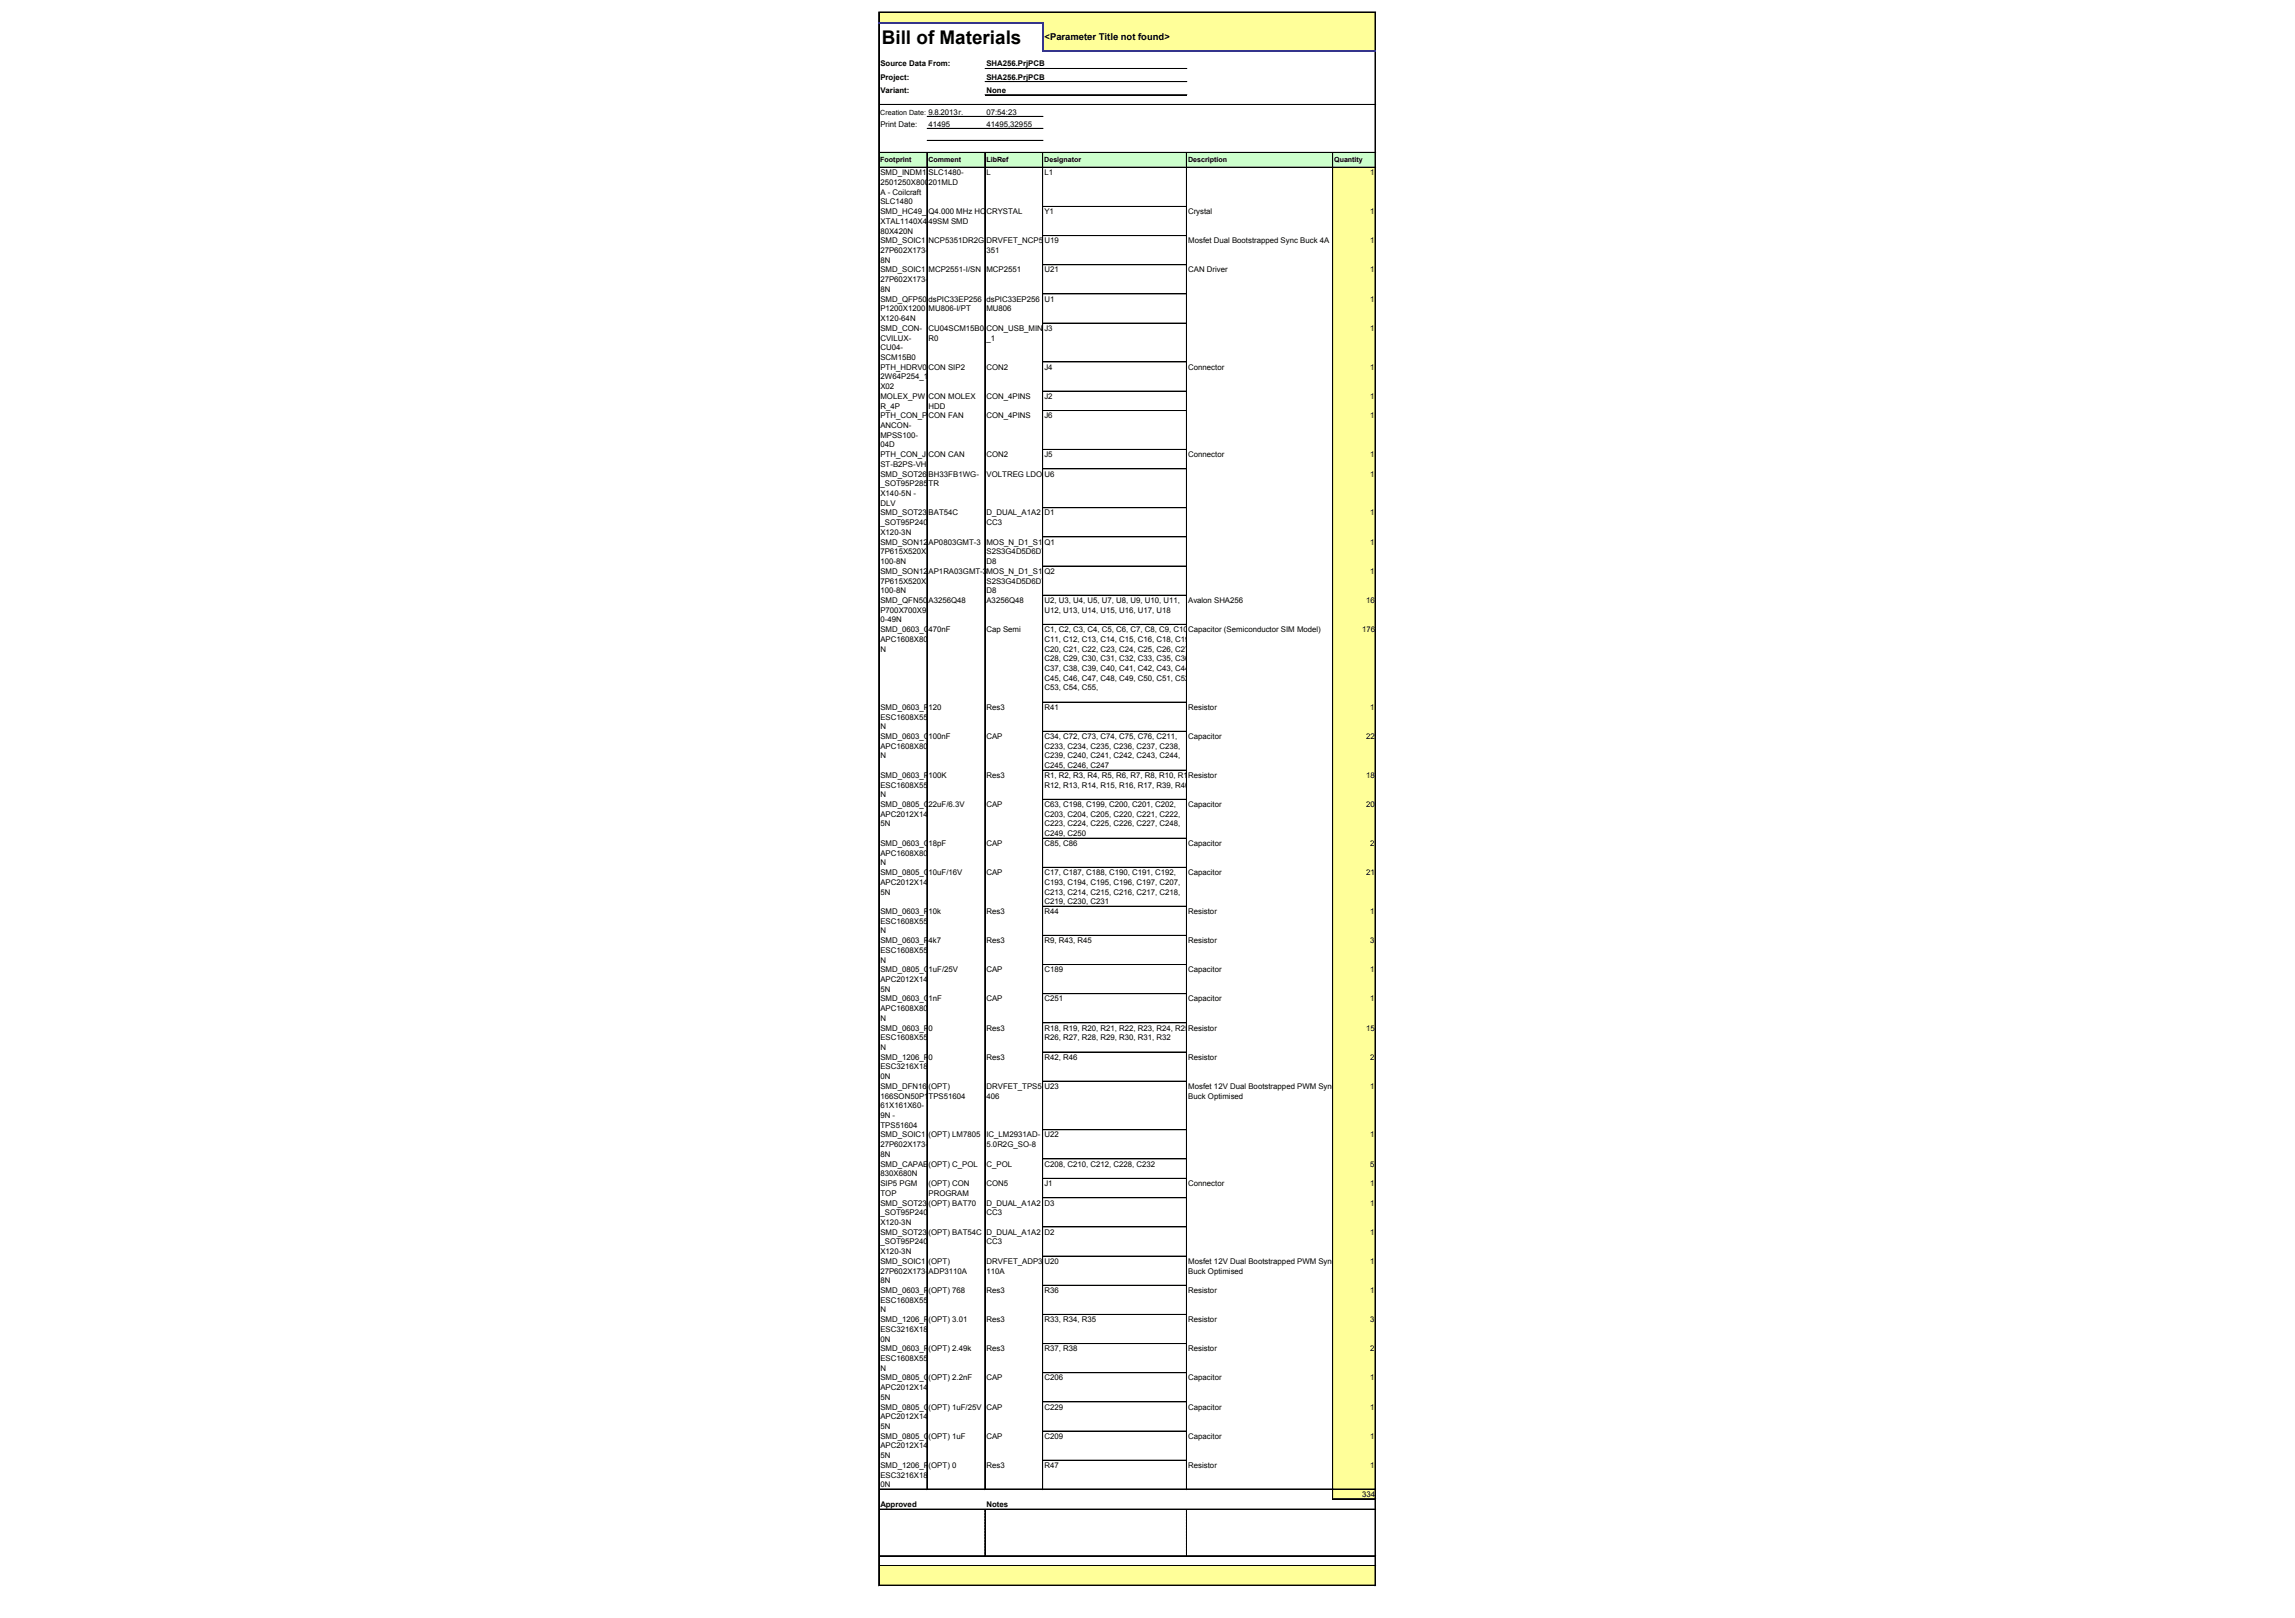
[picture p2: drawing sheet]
<svg xmlns="http://www.w3.org/2000/svg" width="287mm" height="202mm" viewBox="0 0 287 202" stroke-linecap="round" stroke-linejoin="round" font-family="sans-serif">
<defs><g id="words">
<text font-size="2.4" x="110.2" y="5.4">Bill of Materials</text>
<text font-size="1.2" x="130.5" y="5">&lt;Parameter Title not found&gt;</text>
<g font-size="1">
<text x="110" y="8.3">Source Data From:</text>
<text x="110" y="9.9">Project:</text>
<text x="110" y="11.6">Variant:</text>
<text x="123.3" y="8.3">SHA256.PrjPCB</text>
<text x="123.3" y="9.9">SHA256.PrjPCB</text>
<text x="123.3" y="11.6">None</text>
<text x="110" y="15.8">Print Date:</text>
<text x="116" y="15.8">41495</text>
<text x="123.3" y="14.3">07:54:23</text>
<text x="123.3" y="15.8">41495,32955</text>
<text x="110" y="21.9">SMD_INDM1</text>
<text x="110" y="23.1">2501250X800</text>
<text x="116" y="21.9">SLC1480-</text>
<text x="116" y="23.1">201MLD</text>
<text x="123.3" y="21.9">L</text>
<text x="130.5" y="21.9">L1</text>
<text x="171.2" y="21.9">1</text>
<text x="110" y="24.3">A - Coilcraft</text>
<text x="110" y="25.5">SLC1480</text>
<text x="110" y="26.8">SMD_HC49_</text>
<text x="110" y="28">XTAL1140X4</text>
<text x="110" y="29.2">80X420N</text>
<text x="116" y="26.8">Q4.000 MHz HC-CRYSTAL</text>
<text x="116" y="28">49SM SMD</text>
<text x="130.5" y="26.8">Y1</text>
<text x="148.5" y="26.8">Crystal</text>
<text x="171.2" y="26.8">1</text>
<text x="110" y="30.4">SMD_SOIC1</text>
<text x="110" y="31.6">27P602X173-</text>
<text x="110" y="32.8">8N</text>
<text x="110" y="34">SMD_SOIC1</text>
<text x="110" y="35.3">27P602X173-</text>
<text x="116" y="30.4">NCP5351DR2G</text>
<text x="116" y="34">MCP2551-I/SN</text>
<text x="123.3" y="30.4">DRVFET_NCP5</text>
<text x="123.3" y="31.6">351</text>
<text x="123.3" y="34">MCP2551</text>
<text x="130.5" y="30.4">U19</text>
<text x="130.5" y="34">U21</text>
<text x="148.5" y="30.4">Mosfet Dual Bootstrapped Sync Buck 4A</text>
<text x="148.5" y="34">CAN Driver</text>
<text x="171.2" y="30.4">1</text>
<text x="171.2" y="34">1</text>
<text x="110" y="36.5">8N</text>
<text x="110" y="37.7">SMD_QFP50</text>
<text x="110" y="38.9">P1200X1200</text>
<text x="110" y="40.1">X120-64N</text>
<text x="110" y="41.3">SMD_CON-</text>
<text x="116" y="37.7">dsPIC33EP256</text>
<text x="116" y="38.9">MU806-I/PT</text>
<text x="116" y="41.3">CU04SCM15B0-</text>
<text x="123.3" y="37.7">dsPIC33EP256</text>
<text x="123.3" y="38.9">MU806</text>
<text x="123.3" y="41.3">CON_USB_MINI</text>
<text x="130.5" y="37.7">U1</text>
<text x="130.5" y="41.3">J3</text>
<text x="171.2" y="37.7">1</text>
<text x="171.2" y="41.3">1</text>
<text x="110" y="42.5">CVILUX-</text>
<text x="110" y="43.8">CU04-</text>
<text x="110" y="45">SCM15B0</text>
<text x="110" y="46.2">PTH_HDRV0</text>
<text x="110" y="47.4">2W64P254_1</text>
<text x="116" y="42.5">R0</text>
<text x="116" y="46.2">CON SIP2</text>
<text x="123.3" y="42.5">_1</text>
<text x="123.3" y="46.2">CON2</text>
<text x="130.5" y="46.2">J4</text>
<text x="148.5" y="46.2">Connector</text>
<text x="171.2" y="46.2">1</text>
<text x="110" y="48.6">X02</text>
<text x="110" y="49.8">MOLEX_PW</text>
<text x="110" y="51">R_4P</text>
<text x="110" y="52.3">PTH_CON_P</text>
<text x="110" y="53.5">ANCON-</text>
<text x="116" y="49.8">CON MOLEX</text>
<text x="116" y="51">HDD</text>
<text x="116" y="52.3">CON FAN</text>
<text x="123.3" y="49.8">CON_4PINS</text>
<text x="123.3" y="52.3">CON_4PINS</text>
<text x="130.5" y="49.8">J2</text>
<text x="130.5" y="52.3">J6</text>
<text x="171.2" y="49.8">1</text>
<text x="171.2" y="52.3">1</text>
<text x="110" y="54.7">MPSS100-</text>
<text x="110" y="55.9">04D</text>
<text x="110" y="57.1">PTH_CON_J</text>
<text x="110" y="58.3">ST-B2PS-VH</text>
<text x="110" y="59.5">SMD_SOT26</text>
<text x="116" y="57.1">CON CAN</text>
<text x="116" y="59.5">BH33FB1WG-</text>
<text x="123.3" y="57.1">CON2</text>
<text x="123.3" y="59.5">VOLTREG LDO</text>
<text x="130.5" y="57.1">J5</text>
<text x="130.5" y="59.5">U6</text>
<text x="148.5" y="57.1">Connector</text>
<text x="171.2" y="57.1">1</text>
<text x="171.2" y="59.5">1</text>
<text x="110" y="60.8">_SOT95P285</text>
<text x="110" y="62">X140-5N -</text>
<text x="110" y="63.2">DLV</text>
<text x="110" y="64.4">SMD_SOT23</text>
<text x="110" y="65.6">_SOT95P240</text>
<text x="116" y="60.8">TR</text>
<text x="116" y="64.4">BAT54C</text>
<text x="123.3" y="64.4">D_DUAL_A1A2</text>
<text x="123.3" y="65.6">CC3</text>
<text x="130.5" y="64.4">D1</text>
<text x="171.2" y="64.4">1</text>
<text x="110" y="66.8">X120-3N</text>
<text x="110" y="68">SMD_SON12</text>
<text x="110" y="69.3">7P615X520X</text>
<text x="110" y="70.5">100-8N</text>
<text x="110" y="71.7">SMD_SON12</text>
<text x="116" y="68">AP0803GMT-3</text>
<text x="116" y="71.7">AP1RA03GMT-3</text>
<text x="123.3" y="68">MOS_N_D1_S1</text>
<text x="123.3" y="69.3">S2S3G4D5D6D7</text>
<text x="123.3" y="70.5">D8</text>
<text x="123.3" y="71.7">MOS_N_D1_S1</text>
<text x="130.5" y="68">Q1</text>
<text x="130.5" y="71.7">Q2</text>
<text x="171.2" y="68">1</text>
<text x="171.2" y="71.7">1</text>
<text x="110" y="72.9">7P615X520X</text>
<text x="110" y="74.1">100-8N</text>
<text x="110" y="75.3">SMD_QFN50</text>
<text x="110" y="76.5">P700X700X9</text>
<text x="110" y="77.8">0-49N</text>
<text x="116" y="75.3">A3256Q48</text>
<text x="123.3" y="72.9">S2S3G4D5D6D7</text>
<text x="123.3" y="74.1">D8</text>
<text x="123.3" y="75.3">A3256Q48</text>
<text x="130.5" y="75.3">U2, U3, U4, U5, U7, U8, U9, U10, U11,</text>
<text x="130.5" y="76.5">U12, U13, U14, U15, U16, U17, U18</text>
<text x="148.5" y="75.3">Avalon SHA256</text>
<text x="170.7" y="75.3">16</text>
<text x="110" y="79">SMD_0603_C</text>
<text x="110" y="80.2">APC1608X80</text>
<text x="110" y="81.4">N</text>
<text x="116" y="79">470nF</text>
<text x="123.3" y="79">Cap Semi</text>
<text x="130.5" y="79">C1, C2, C3, C4, C5, C6, C7, C8, C9, C10,Capacitor (Semiconductor SIM Model)</text>
<text x="130.5" y="80.2">C11, C12, C13, C14, C15, C16, C18, C19,</text>
<text x="130.5" y="81.4">C20, C21, C22, C23, C24, C25, C26, C27,</text>
<text x="130.5" y="82.6">C28, C29, C30, C31, C32, C33, C35, C36,</text>
<text x="130.5" y="83.8">C37, C38, C39, C40, C41, C42, C43, C44,</text>
<text x="170.2" y="79">176</text>
<text x="110" y="88.7">SMD_0603_R</text>
<text x="110" y="89.9">ESC1608X55</text>
<text x="116" y="88.7">120</text>
<text x="123.3" y="88.7">Res3</text>
<text x="130.5" y="85">C45, C46, C47, C48, C49, C50, C51, C52,</text>
<text x="130.5" y="86.3">C53, C54, C55,</text>
<text x="130.5" y="88.7">R41</text>
<text x="148.5" y="88.7">Resistor</text>
<text x="171.2" y="88.7">1</text>
<text x="110" y="91.1">N</text>
<text x="110" y="92.3">SMD_0603_C</text>
<text x="110" y="93.5">APC1608X80</text>
<text x="110" y="94.8">N</text>
<text x="116" y="92.3">100nF</text>
<text x="123.3" y="92.3">CAP</text>
<text x="130.5" y="92.3">C34, C72, C73, C74, C75, C76, C211,</text>
<text x="130.5" y="93.5">C233, C234, C235, C236, C237, C238,</text>
<text x="130.5" y="94.8">C239, C240, C241, C242, C243, C244,</text>
<text x="130.5" y="96">C245, C246, C247</text>
<text x="148.5" y="92.3">Capacitor</text>
<text x="170.7" y="92.3">22</text>
<text x="110" y="97.2">SMD_0603_R</text>
<text x="110" y="98.4">ESC1608X55</text>
<text x="110" y="99.6">N</text>
<text x="110" y="100.8">SMD_0805_C</text>
<text x="116" y="97.2">100K</text>
<text x="116" y="100.8">22uF/6.3V</text>
<text x="123.3" y="97.2">Res3</text>
<text x="123.3" y="100.8">CAP</text>
<text x="130.5" y="97.2">R1, R2, R3, R4, R5, R6, R7, R8, R10, R11,</text>
<text x="130.5" y="98.4">R12, R13, R14, R15, R16, R17, R39, R40</text>
<text x="130.5" y="100.8">C63, C198, C199, C200, C201, C202,</text>
<text x="148.5" y="97.2">Resistor</text>
<text x="148.5" y="100.8">Capacitor</text>
<text x="170.7" y="97.2">18</text>
<text x="170.7" y="100.8">20</text>
<text x="110" y="102">APC2012X14</text>
<text x="110" y="103.3">5N</text>
<text x="110" y="105.7">SMD_0603_C</text>
<text x="110" y="106.9">APC1608X80</text>
<text x="116" y="105.7">18pF</text>
<text x="123.3" y="105.7">CAP</text>
<text x="130.5" y="102">C203, C204, C205, C220, C221, C222,</text>
<text x="130.5" y="103.3">C223, C224, C225, C226, C227, C248,</text>
<text x="130.5" y="104.5">C249, C250</text>
<text x="130.5" y="105.7">C85, C86</text>
<text x="148.5" y="105.7">Capacitor</text>
<text x="171.2" y="105.7">2</text>
<text x="110" y="108.1">N</text>
<text x="110" y="109.3">SMD_0805_C</text>
<text x="110" y="110.5">APC2012X14</text>
<text x="110" y="111.8">5N</text>
<text x="116" y="109.3">10uF/16V</text>
<text x="123.3" y="109.3">CAP</text>
<text x="130.5" y="109.3">C17, C187, C188, C190, C191, C192,</text>
<text x="130.5" y="110.5">C193, C194, C195, C196, C197, C207,</text>
<text x="130.5" y="111.8">C213, C214, C215, C216, C217, C218,</text>
<text x="130.5" y="113">C219, C230, C231</text>
<text x="148.5" y="109.3">Capacitor</text>
<text x="170.7" y="109.3">21</text>
<text x="110" y="114.2">SMD_0603_R</text>
<text x="110" y="115.4">ESC1608X55</text>
<text x="110" y="116.6">N</text>
<text x="110" y="117.8">SMD_0603_R</text>
<text x="110" y="119">ESC1608X55</text>
<text x="116" y="114.2">10k</text>
<text x="116" y="117.8">4k7</text>
<text x="123.3" y="114.2">Res3</text>
<text x="123.3" y="117.8">Res3</text>
<text x="130.5" y="114.2">R44</text>
<text x="130.5" y="117.8">R9, R43, R45</text>
<text x="148.5" y="114.2">Resistor</text>
<text x="148.5" y="117.8">Resistor</text>
<text x="171.2" y="114.2">1</text>
<text x="171.2" y="117.8">3</text>
<text x="110" y="120.3">N</text>
<text x="110" y="121.5">SMD_0805_C</text>
<text x="110" y="122.7">APC2012X14</text>
<text x="110" y="123.9">5N</text>
<text x="110" y="125.1">SMD_0603_C</text>
<text x="116" y="121.5">1uF/25V</text>
<text x="116" y="125.1">1nF</text>
<text x="123.3" y="121.5">CAP</text>
<text x="123.3" y="125.1">CAP</text>
<text x="130.5" y="121.5">C189</text>
<text x="130.5" y="125.1">C251</text>
<text x="148.5" y="121.5">Capacitor</text>
<text x="148.5" y="125.1">Capacitor</text>
<text x="171.2" y="121.5">1</text>
<text x="171.2" y="125.1">1</text>
<text x="110" y="126.3">APC1608X80</text>
<text x="110" y="127.5">N</text>
<text x="110" y="128.8">SMD_0603_R</text>
<text x="110" y="130">ESC1608X55</text>
<text x="110" y="131.2">N</text>
<text x="116" y="128.8">0</text>
<text x="123.3" y="128.8">Res3</text>
<text x="130.5" y="128.8">R18, R19, R20, R21, R22, R23, R24, R25,Resistor</text>
<text x="130.5" y="130">R26, R27, R28, R29, R30, R31, R32</text>
<text x="170.7" y="128.8">15</text>
<text x="110" y="132.4">SMD_1206_R</text>
<text x="110" y="133.6">ESC3216X18</text>
<text x="110" y="134.8">0N</text>
<text x="110" y="136">SMD_DFN16</text>
<text x="110" y="137.3">166SON50P1</text>
<text x="116" y="132.4">0</text>
<text x="116" y="136">(OPT)</text>
<text x="116" y="137.3">TPS51604</text>
<text x="123.3" y="132.4">Res3</text>
<text x="123.3" y="136">DRVFET_TPS51U23</text>
<text x="123.3" y="137.3">406</text>
<text x="130.5" y="132.4">R42, R46</text>
<text x="148.5" y="132.4">Resistor</text>
<text x="148.5" y="136">Mosfet 12V Dual Bootstrapped PWM Sync</text>
<text x="148.5" y="137.3">Buck Optimised</text>
<text x="171.2" y="132.4">2</text>
<text x="171.2" y="136">1</text>
<text x="110" y="138.5">61X161X60-</text>
<text x="110" y="139.7">9N -</text>
<text x="110" y="140.9">TPS51604</text>
<text x="110" y="142.1">SMD_SOIC1</text>
<text x="110" y="143.3">27P602X173-</text>
<text x="116" y="142.1">(OPT) LM7805</text>
<text x="123.3" y="142.1">IC_LM2931AD-</text>
<text x="123.3" y="143.3">5.0R2G_SO-8</text>
<text x="130.5" y="142.1">U22</text>
<text x="171.2" y="142.1">1</text>
<text x="110" y="144.5">8N</text>
<text x="110" y="145.8">SMD_CAPAE</text>
<text x="110" y="147">830X680N</text>
<text x="110" y="148.2">SIP5 PGM</text>
<text x="110" y="149.4">TOP</text>
<text x="116" y="145.8">(OPT) C_POL</text>
<text x="116" y="148.2">(OPT) CON</text>
<text x="116" y="149.4">PROGRAM</text>
<text x="123.3" y="145.8">C_POL</text>
<text x="123.3" y="148.2">CON5</text>
<text x="130.5" y="145.8">C208, C210, C212, C228, C232</text>
<text x="130.5" y="148.2">J1</text>
<text x="148.5" y="148.2">Connector</text>
<text x="171.2" y="145.8">5</text>
<text x="171.2" y="148.2">1</text>
<text x="110" y="150.6">SMD_SOT23</text>
<text x="110" y="151.8">_SOT95P240</text>
<text x="110" y="153">X120-3N</text>
<text x="110" y="154.3">SMD_SOT23</text>
<text x="110" y="155.5">_SOT95P240</text>
<text x="116" y="150.6">(OPT) BAT70</text>
<text x="116" y="154.3">(OPT) BAT54C</text>
<text x="123.3" y="150.6">D_DUAL_A1A2</text>
<text x="123.3" y="151.8">CC3</text>
<text x="123.3" y="154.3">D_DUAL_A1A2</text>
<text x="123.3" y="155.5">CC3</text>
<text x="130.5" y="150.6">D3</text>
<text x="130.5" y="154.3">D2</text>
<text x="171.2" y="150.6">1</text>
<text x="171.2" y="154.3">1</text>
<text x="110" y="156.7">X120-3N</text>
<text x="110" y="157.9">SMD_SOIC1</text>
<text x="110" y="159.1">27P602X173-</text>
<text x="110" y="160.3">8N</text>
<text x="110" y="161.5">SMD_0603_R</text>
<text x="116" y="157.9">(OPT)</text>
<text x="116" y="159.1">ADP3110A</text>
<text x="116" y="161.5">(OPT) 768</text>
<text x="123.3" y="157.9">DRVFET_ADP3</text>
<text x="123.3" y="159.1">110A</text>
<text x="123.3" y="161.5">Res3</text>
<text x="130.5" y="157.9">U20</text>
<text x="130.5" y="161.5">R36</text>
<text x="148.5" y="157.9">Mosfet 12V Dual Bootstrapped PWM Sync</text>
<text x="148.5" y="159.1">Buck Optimised</text>
<text x="148.5" y="161.5">Resistor</text>
<text x="171.2" y="157.9">1</text>
<text x="171.2" y="161.5">1</text>
<text x="110" y="162.8">ESC1608X55</text>
<text x="110" y="164">N</text>
<text x="110" y="165.2">SMD_1206_R</text>
<text x="110" y="166.4">ESC3216X18</text>
<text x="110" y="167.6">0N</text>
<text x="116" y="165.2">(OPT) 3.01</text>
<text x="123.3" y="165.2">Res3</text>
<text x="130.5" y="165.2">R33, R34, R35</text>
<text x="148.5" y="165.2">Resistor</text>
<text x="171.2" y="165.2">3</text>
<text x="110" y="168.8">SMD_0603_R</text>
<text x="110" y="170">ESC1608X55</text>
<text x="110" y="171.3">N</text>
<text x="110" y="172.5">SMD_0805_C</text>
<text x="110" y="173.7">APC2012X14</text>
<text x="116" y="168.8">(OPT) 2.49k</text>
<text x="116" y="172.5">(OPT) 2.2nF</text>
<text x="123.3" y="168.8">Res3</text>
<text x="123.3" y="172.5">CAP</text>
<text x="130.5" y="168.8">R37, R38</text>
<text x="130.5" y="172.5">C206</text>
<text x="148.5" y="168.8">Resistor</text>
<text x="148.5" y="172.5">Capacitor</text>
<text x="171.2" y="168.8">2</text>
<text x="171.2" y="172.5">1</text>
<text x="110" y="174.9">5N</text>
<text x="110" y="176.1">SMD_0805_C</text>
<text x="110" y="177.3">APC2012X14</text>
<text x="110" y="178.5">5N</text>
<text x="110" y="179.8">SMD_0805_C</text>
<text x="116" y="176.1">(OPT) 1uF/25V</text>
<text x="116" y="179.8">(OPT) 1uF</text>
<text x="123.3" y="176.1">CAP</text>
<text x="123.3" y="179.8">CAP</text>
<text x="130.5" y="176.1">C229</text>
<text x="130.5" y="179.8">C209</text>
<text x="148.5" y="176.1">Capacitor</text>
<text x="148.5" y="179.8">Capacitor</text>
<text x="171.2" y="176.1">1</text>
<text x="171.2" y="179.8">1</text>
<text x="110" y="181">APC2012X14</text>
<text x="110" y="182.2">5N</text>
<text x="110" y="183.4">SMD_1206_R</text>
<text x="110" y="184.6">ESC3216X18</text>
<text x="110" y="185.8">0N</text>
<text x="116" y="183.4">(OPT) 0</text>
<text x="123.3" y="183.4">Res3</text>
<text x="130.5" y="183.4">R47</text>
<text x="148.5" y="183.4">Resistor</text>
<text x="171.2" y="183.4">1</text>
<text x="110" y="188.3">Approved</text>
<text x="123.3" y="188.3">Notes</text>
<text x="170.2" y="187">334</text>
</g>
<g font-size=".9">
<text x="110" y="14.3">Creation Date: 9.8.2013г.</text>
<text x="110" y="20.3">Footprint</text>
<text x="116" y="20.3">Comment</text>
<text x="123.3" y="20.3">LibRef</text>
<text x="130.5" y="20.3">Designator</text>
<text x="148.5" y="20.3">Description</text>
<text x="166.7" y="20.3">Quantity</text>
</g>
</g></defs>
<g fill="#ff9">
<path d="M109.8 1.5h62.1v1.3h-62.1z"/>
<path d="M130.3 2.8h41.6v3.6h-41.6z"/>
</g>
<path d="M109.8 19.1h62.1v1.8h-62.1z" fill="#cfc"/>
<g fill="#ff9">
<path d="M166.6 20.9h5.3v4.9h-5.3z"/>
<path d="M166.6 25.8h5.3v3.6h-5.3z"/>
<path d="M166.6 29.4h5.3v3.7h-5.3z"/>
<path d="M166.6 33.1h5.3v3.6h-5.3z"/>
<path d="M166.6 36.7h5.3v3.7h-5.3z"/>
<path d="M166.6 40.4h5.3v4.8h-5.3z"/>
<path d="M166.6 45.2h5.3v3.7h-5.3z"/>
<path d="M166.6 48.9h5.3v2.4h-5.3z"/>
<path d="M166.6 51.3h5.3v4.9h-5.3z"/>
<path d="M166.6 56.1h5.3v2.5h-5.3z"/>
<path d="M166.6 58.6h5.3v4.8h-5.3z"/>
<path d="M166.6 63.4h5.3v3.7h-5.3z"/>
<path d="M166.6 67.1h5.3v3.6h-5.3z"/>
<path d="M166.6 70.7h5.3v3.7h-5.3z"/>
<path d="M166.6 74.4h5.3v3.6h-5.3z"/>
<path d="M166.6 78h5.3v9.7h-5.3z"/>
<path d="M166.6 87.7h5.3v3.7h-5.3z"/>
<path d="M166.6 91.4h5.3v4.8h-5.3z"/>
<path d="M166.6 96.2h5.3v3.7h-5.3z"/>
<path d="M166.6 99.9h5.3v4.8h-5.3z"/>
<path d="M166.6 104.7h5.3v3.7h-5.3z"/>
<path d="M166.6 108.4h5.3v4.8h-5.3z"/>
<path d="M166.6 113.2h5.3v3.7h-5.3z"/>
<path d="M166.6 116.9h5.3v3.6h-5.3z"/>
<path d="M166.6 120.5h5.3v3.7h-5.3z"/>
<path d="M166.6 124.1h5.3v3.7h-5.3z"/>
<path d="M166.6 127.8h5.3v3.6h-5.3z"/>
<path d="M166.6 131.4h5.3v3.7h-5.3z"/>
<path d="M166.6 135.1h5.3v6.1h-5.3z"/>
<path d="M166.6 141.1h5.3v3.7h-5.3z"/>
<path d="M166.6 144.8h5.3v2.4h-5.3z"/>
<path d="M166.6 147.2h5.3v2.5h-5.3z"/>
<path d="M166.6 149.6h5.3v3.7h-5.3z"/>
<path d="M166.6 153.3h5.3v3.6h-5.3z"/>
<path d="M166.6 156.9h5.3v3.7h-5.3z"/>
<path d="M166.6 160.6h5.3v3.6h-5.3z"/>
<path d="M166.6 164.2h5.3v3.7h-5.3z"/>
<path d="M166.6 167.9h5.3v3.6h-5.3z"/>
<path d="M166.6 171.5h5.3v3.7h-5.3z"/>
<path d="M166.6 175.1h5.3v3.7h-5.3z"/>
<path d="M166.6 178.8h5.3v3.6h-5.3z"/>
<path d="M166.6 182.4h5.3v3.7h-5.3z"/>
<path d="M166.6 186.1h5.3v1.2h-5.3z"/>
<path d="M109.8 195.6h62.1v2.5h-62.1z"/>
</g>
<g fill="none" stroke="#000" stroke-width=".12">
<path d="M109.8 1.5v1.2M109.8 2.9v195.2M109.9 1.5h62M109.9 13h62M109.9 13.1h62M109.9 19h62M109.9 19.1h62M115.8 19.1v167M115.9 19.1v167M115.9 14.5h14.5M115.9 14.6h14.5M115.9 16h14.5"/>
<path d="M115.9 16.1h14.5M115.9 17.5h14.5M115.9 17.6h14.5M123.1 19.1v167M123.1 8.6h25.2M123.1 10.2h25.2M123.1 11.8h25.2M123.1 11.9h25.2M130.3 19.1v167M148.3 19.1v167M166.5 19.1v168.2M166.6 19.1v168.2"/>
<path d="M171.8 1.6v4.7M171.8 6.5v191.6M171.9 1.6v4.7M171.9 6.5v191.6M109.9 20.9h62M130.4 25.8h17.9M130.4 29.4h17.9M130.4 33.1h17.9M130.4 36.7h17.9M130.4 40.4h17.9M130.4 45.2h17.9M130.4 48.9h17.9"/>
<path d="M130.4 51.3h17.9M130.4 56.1h17.9M130.4 58.6h17.9M130.4 63.4h17.9M130.4 67.1h17.9M130.4 70.7h17.9M130.4 74.4h17.9M130.4 78h17.9M130.4 87.7h17.9M130.4 91.4h17.9M130.4 96.2h17.9M130.4 99.9h17.9"/>
<path d="M130.4 104.7h17.9M130.4 108.4h17.9M130.4 113.2h17.9M130.4 116.9h17.9M130.4 120.5h17.9M130.4 124.1h17.9M130.4 127.8h17.9M130.4 131.4h17.9M130.4 135.1h17.9M130.4 141.1h17.9M130.4 144.8h17.9M130.4 147.2h17.9"/>
<path d="M130.4 149.6h17.9M130.4 153.3h17.9M130.4 156.9h17.9M130.4 160.6h17.9M130.4 164.2h17.9M130.4 167.9h17.9M130.4 171.5h17.9M130.4 175.1h17.9M130.4 178.8h17.9M109.9 186h62M109.9 186.1h62M109.9 188.5h62"/>
<path d="M109.9 188.6h62M109.9 194.4h62M109.9 195.6h62M109.9 198h62M109.9 198.1h62M123.1 188.7v.2M123.1 189v.3M123.1 189.4v.3M123.1 189.8v.3M123.1 190.2v.2M123.1 190.5v.3M123.1 190.9v.3"/>
<path d="M123.1 191.3v.3M123.1 191.7v.3M123.1 192v.3M123.1 192.4v.3M123.1 192.8v.3M123.1 193.2v.3M123.1 193.6v.2M123.1 193.9v.3M123.1 194.3v.1M130.4 182.4h17.9M148.3 188.7v.2M148.3 189v.3"/>
<path d="M148.3 189.4v.3M148.3 189.8v.3M148.3 190.2v.2M148.3 190.5v.3M148.3 190.9v.3M148.3 191.3v.3M148.3 191.7v.3M148.3 192v.3M148.3 192.4v.3M148.3 192.8v.3M148.3 193.2v.3M148.3 193.6v.2"/>
<path d="M148.3 193.9v.3M148.3 194.3v.1M166.6 187.2h5.3M166.6 187.3h5.3"/>
</g>
<g fill="#000">
<path d="M109.8 1.5h.1v1.2h-.1zM123.1 188.7v.2zM123.1 189v.3zM123.1 189.4v.3zM123.1 189.8v.3zM123.1 190.2v.2zM123.1 190.5v.3zM123.1 190.9v.3zM123.1 191.3v.3zM123.1 191.7v.3zM123.1 192v.3zM123.1 192.4v.3z"/>
<path d="M123.1 192.8v.3zM123.1 193.2v.3zM123.1 193.6v.2zM123.1 193.9v.3zM123.1 194.3v.1zM148.3 188.7h.1v.2h-.1zM148.3 189h.1v.3h-.1zM148.3 189.4h.1v.3h-.1zM148.3 189.8h.1v.3h-.1zM148.3 190.2h.1v.2h-.1zM148.3 190.5h.1v.3h-.1zM148.3 190.9h.1v.3h-.1z"/>
<path d="M148.3 191.3h.1v.3h-.1zM148.3 191.7h.1v.3h-.1zM148.3 192h.1v.3h-.1zM148.3 192.4h.1v.3h-.1zM148.3 192.8h.1v.3h-.1zM148.3 193.2h.1v.3h-.1zM148.3 193.6h.1v.2h-.1zM148.3 193.9h.1v.3h-.1zM148.3 194.3h.1v.1h-.1z"/>
</g>
<path d="M130.3 2.9v3.6" fill="none" stroke="#339" stroke-width=".17"/>
<path d="M109.8 2.8h20.6M130.4 6.4h41.5" fill="none" stroke="#339" stroke-width=".19"/>
<use href="#words"/>
</svg>
